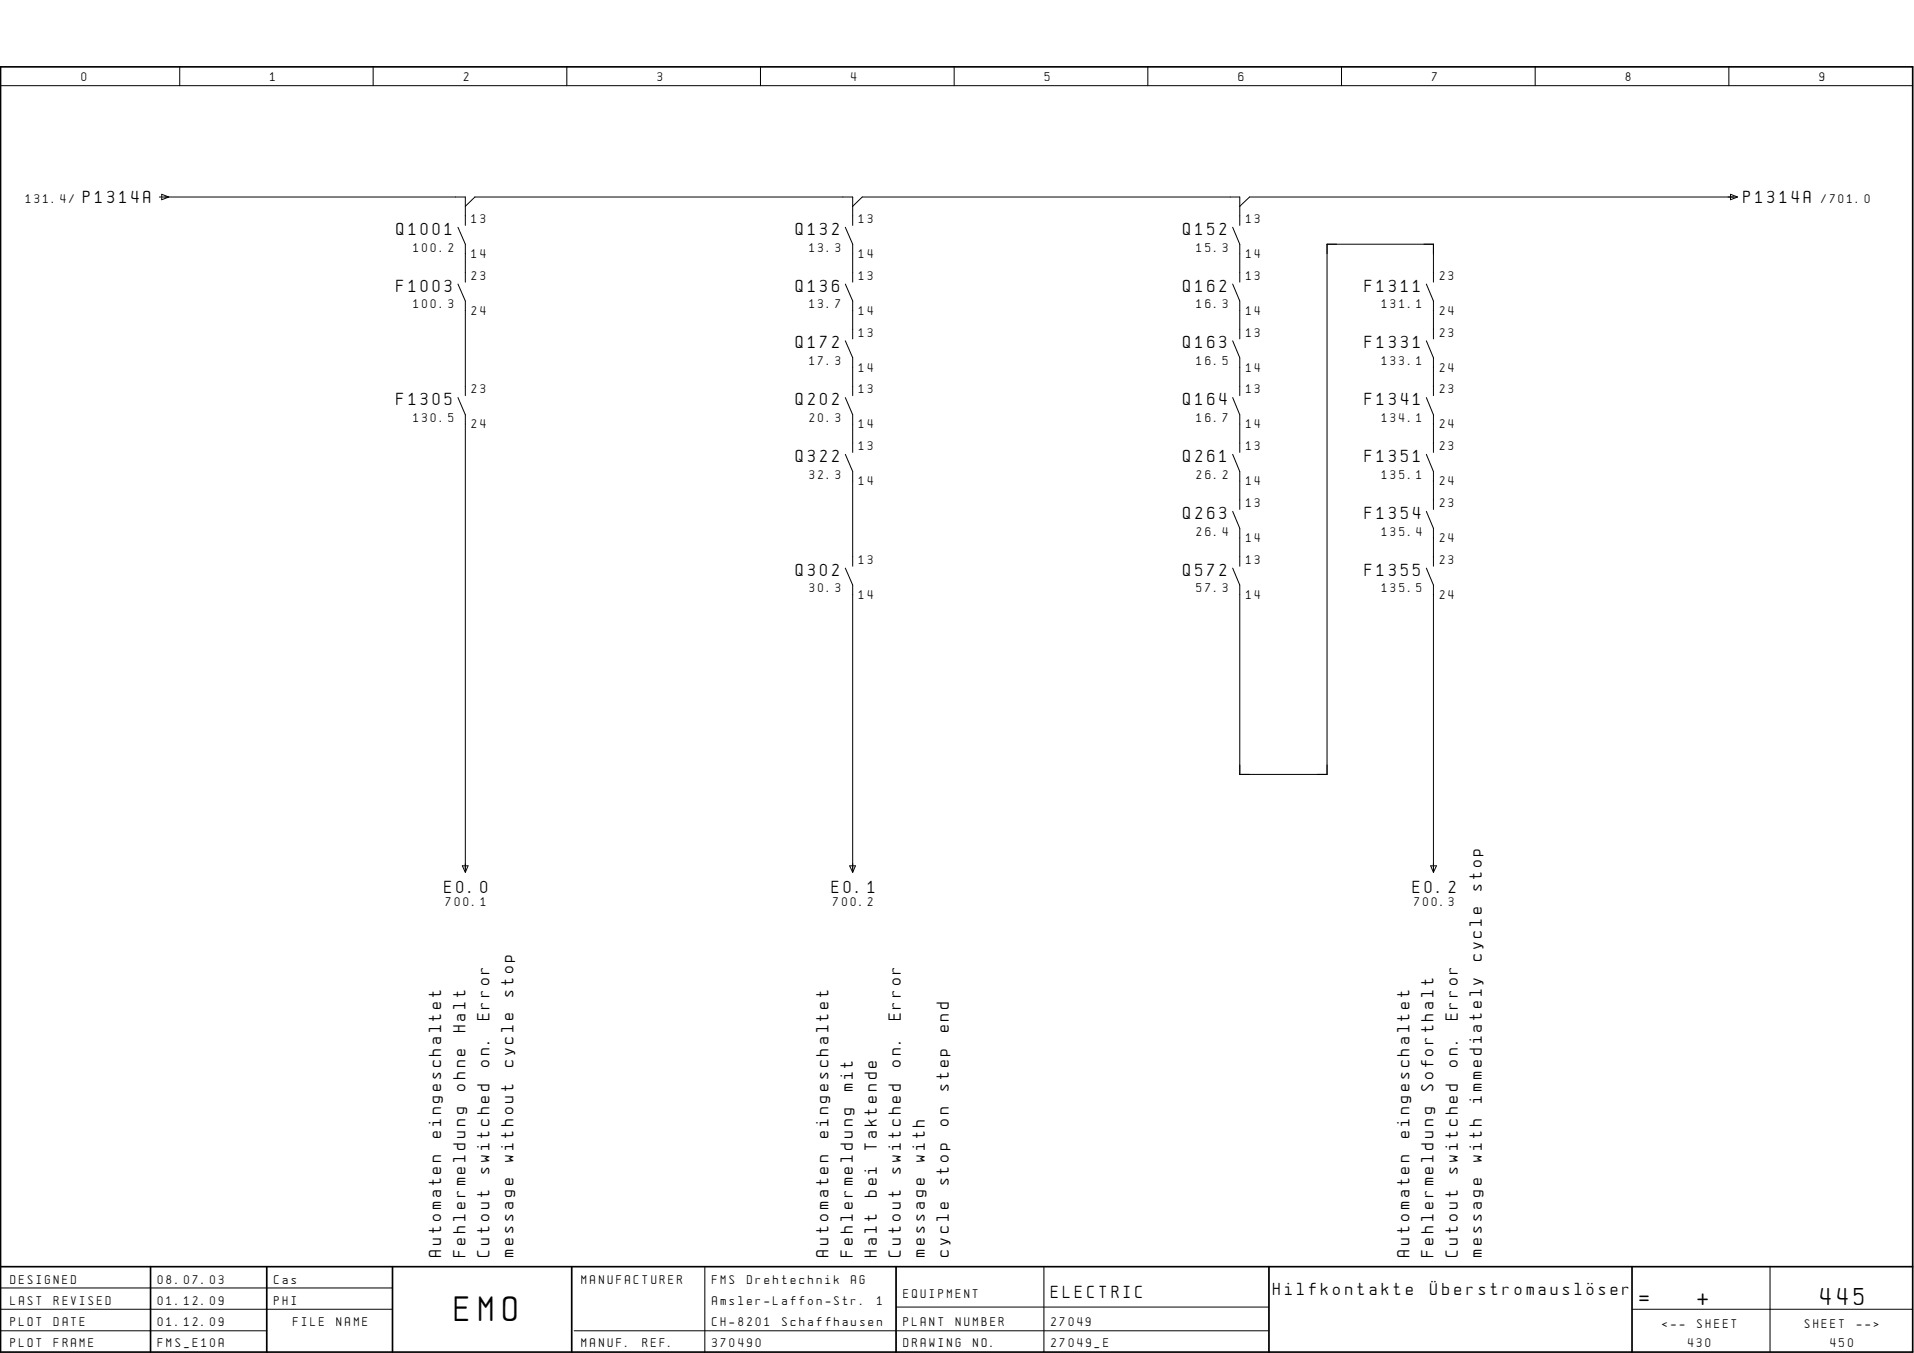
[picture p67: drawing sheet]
<svg xmlns="http://www.w3.org/2000/svg" width="297mm" height="210mm" viewBox="0 0 297 210" stroke-linecap="round" stroke-linejoin="round" font-family="sans-serif">
<defs><g id="words">
<text font-size="4.4" x="70.6" y="205">EMO</text>
<g font-size="3">
<text x="254.4" y="202.4">=</text>
<text x="263.4" y="202.4">+</text>
<text x="282.5" y="202.4">445</text>
</g>
<g font-size="2.2">
<text x="12.9" y="31.5">P1314A</text>
<text x="270.6" y="31.5">P1314A</text>
<text x="61.5" y="36.4">Q1001</text>
<text x="123.5" y="36.4">Q132</text>
<text x="183.6" y="36.4">Q152</text>
<text x="61.5" y="45.3">F1003</text>
<text x="123.5" y="45.3">Q136</text>
<text x="183.6" y="45.3">Q162</text>
<text x="211.8" y="45.3">F1311</text>
<text x="123.5" y="54.1">Q172</text>
<text x="183.6" y="54.1">Q163</text>
<text x="211.8" y="54.1">F1331</text>
<text x="61.5" y="62.9">F1305</text>
<text x="123.5" y="62.9">Q202</text>
<text x="183.6" y="62.9">Q164</text>
<text x="211.8" y="62.9">F1341</text>
<text x="123.5" y="71.7">Q322</text>
<text x="183.6" y="71.7">Q261</text>
<text x="211.8" y="71.7">F1351</text>
<text x="183.6" y="80.5">Q263</text>
<text x="211.8" y="80.5">F1354</text>
<text x="123.5" y="89.3">Q302</text>
<text x="183.6" y="89.3">Q572</text>
<text x="211.8" y="89.3">F1355</text>
<text x="69" y="138.5">E0.0</text>
<text x="129.1" y="138.5">E0.1</text>
<text x="219.2" y="138.5">E0.2</text>
<text x="230" y="138.2" transform="rotate(-90 230 138.2)">stop</text>
<text x="230" y="149.1" transform="rotate(-90 230 149.1)">cycle</text>
<text x="79.7" y="154.6" transform="rotate(-90 79.7 154.6)">stop</text>
<text x="72.2" y="160.1" transform="rotate(-90 72.2 160.1)">Halt</text>
<text x="75.9" y="158.3" transform="rotate(-90 75.9 158.3)">Error</text>
<text x="139.8" y="158.3" transform="rotate(-90 139.8 158.3)">Error</text>
<text x="147.3" y="160.1" transform="rotate(-90 147.3 160.1)">end</text>
<text x="226.2" y="158.3" transform="rotate(-90 226.2 158.3)">Error</text>
<text x="75.9" y="165.6" transform="rotate(-90 75.9 165.6)">on.</text>
<text x="79.7" y="165.6" transform="rotate(-90 79.7 165.6)">cycle</text>
<text x="139.8" y="165.6" transform="rotate(-90 139.8 165.6)">on.</text>
<text x="226.2" y="165.6" transform="rotate(-90 226.2 165.6)">on.</text>
<text x="72.2" y="169.2" transform="rotate(-90 72.2 169.2)">ohne</text>
<text x="132.3" y="169.3" transform="rotate(-90 132.3 169.3)">mit</text>
<text x="147.3" y="169.2" transform="rotate(-90 147.3 169.2)">step</text>
<text x="222.5" y="169.2" transform="rotate(-90 222.5 169.2)">Soforthalt</text>
<text x="230" y="171.1" transform="rotate(-90 230 171.1)">immediately</text>
<text x="68.4" y="176.6" transform="rotate(-90 68.4 176.6)">eingeschaltet</text>
<text x="128.6" y="176.6" transform="rotate(-90 128.6 176.6)">eingeschaltet</text>
<text x="136.1" y="178.4" transform="rotate(-90 136.1 178.4)">Taktende</text>
<text x="147.3" y="174.8" transform="rotate(-90 147.3 174.8)">on</text>
<text x="218.7" y="176.6" transform="rotate(-90 218.7 176.6)">eingeschaltet</text>
<text x="75.9" y="182.1" transform="rotate(-90 75.9 182.1)">switched</text>
<text x="79.7" y="180.3" transform="rotate(-90 79.7 180.3)">without</text>
<text x="136.1" y="185.8" transform="rotate(-90 136.1 185.8)">bei</text>
<text x="139.8" y="182.1" transform="rotate(-90 139.8 182.1)">switched</text>
<text x="143.5" y="180.3" transform="rotate(-90 143.5 180.3)">with</text>
<text x="147.3" y="183.9" transform="rotate(-90 147.3 183.9)">stop</text>
<text x="226.2" y="182.1" transform="rotate(-90 226.2 182.1)">switched</text>
<text x="230" y="180.3" transform="rotate(-90 230 180.3)">with</text>
<text x="68.4" y="194.9" transform="rotate(-90 68.4 194.9)">Automaten</text>
<text x="72.2" y="194.9" transform="rotate(-90 72.2 194.9)">Fehlermeldung</text>
<text x="75.9" y="194.9" transform="rotate(-90 75.9 194.9)">Cutout</text>
<text x="79.7" y="194.9" transform="rotate(-90 79.7 194.9)">message</text>
<text x="128.6" y="194.9" transform="rotate(-90 128.6 194.9)">Automaten</text>
<text x="132.3" y="194.9" transform="rotate(-90 132.3 194.9)">Fehlermeldung</text>
<text x="136.1" y="194.9" transform="rotate(-90 136.1 194.9)">Halt</text>
<text x="139.8" y="194.9" transform="rotate(-90 139.8 194.9)">Cutout</text>
<text x="143.5" y="194.9" transform="rotate(-90 143.5 194.9)">message</text>
<text x="147.3" y="194.9" transform="rotate(-90 147.3 194.9)">cycle</text>
<text x="218.7" y="194.9" transform="rotate(-90 218.7 194.9)">Automaten</text>
<text x="222.5" y="194.9" transform="rotate(-90 222.5 194.9)">Fehlermeldung</text>
<text x="226.2" y="194.9" transform="rotate(-90 226.2 194.9)">Cutout</text>
<text x="230" y="194.9" transform="rotate(-90 230 194.9)">message</text>
<text x="163.1" y="201.3">ELECTRIC</text>
<text x="197.6" y="201">Hilfkontakte</text>
<text x="221.9" y="201">šberstromausl”ser</text>
</g>
<g font-size="1.6">
<text x="12.7" y="12.6">0</text>
<text x="41.9" y="12.6">1</text>
<text x="72" y="12.6">2</text>
<text x="102.1" y="12.6">3</text>
<text x="132.1" y="12.6">4</text>
<text x="162.1" y="12.6">5</text>
<text x="192.2" y="12.6">6</text>
<text x="222.2" y="12.6">7</text>
<text x="252.3" y="12.6">8</text>
<text x="282.4" y="12.6">9</text>
<text x="4" y="31.5">131.4/</text>
<text x="73.2" y="34.6">13</text>
<text x="133.3" y="34.6">13</text>
<text x="193.4" y="34.6">13</text>
<text x="282.7" y="31.5">/701.0</text>
<text x="64.2" y="39">100.2</text>
<text x="73.2" y="40">14</text>
<text x="125.6" y="39">13.3</text>
<text x="133.3" y="40">14</text>
<text x="185.7" y="39">15.3</text>
<text x="193.4" y="40">14</text>
<text x="64.2" y="47.8">100.3</text>
<text x="73.2" y="43.4">23</text>
<text x="125.6" y="47.8">13.7</text>
<text x="133.3" y="43.4">13</text>
<text x="185.7" y="47.8">16.3</text>
<text x="193.4" y="43.4">13</text>
<text x="214.5" y="47.8">131.1</text>
<text x="223.4" y="43.4">23</text>
<text x="73.2" y="48.9">24</text>
<text x="133.3" y="48.9">14</text>
<text x="133.3" y="52.2">13</text>
<text x="193.4" y="48.9">14</text>
<text x="193.4" y="52.2">13</text>
<text x="223.4" y="48.9">24</text>
<text x="223.4" y="52.2">23</text>
<text x="125.6" y="56.6">17.3</text>
<text x="133.3" y="57.7">14</text>
<text x="185.7" y="56.6">16.5</text>
<text x="193.4" y="57.7">14</text>
<text x="214.5" y="56.6">133.1</text>
<text x="223.4" y="57.7">24</text>
<text x="64.2" y="65.4">130.5</text>
<text x="73.2" y="61">23</text>
<text x="125.6" y="65.4">20.3</text>
<text x="133.3" y="61">13</text>
<text x="185.7" y="65.4">16.7</text>
<text x="193.4" y="61">13</text>
<text x="214.5" y="65.4">134.1</text>
<text x="223.4" y="61">23</text>
<text x="73.2" y="66.5">24</text>
<text x="133.3" y="66.5">14</text>
<text x="133.3" y="69.8">13</text>
<text x="193.4" y="69.8">13</text>
<text x="193.4" y="66.5">14</text>
<text x="223.4" y="66.5">24</text>
<text x="223.4" y="69.8">23</text>
<text x="125.6" y="74.3">32.3</text>
<text x="133.3" y="75.3">14</text>
<text x="185.7" y="74.3">26.2</text>
<text x="193.4" y="75.3">14</text>
<text x="214.5" y="74.3">135.1</text>
<text x="223.4" y="75.3">24</text>
<text x="185.7" y="83.1">26.4</text>
<text x="193.4" y="78.7">13</text>
<text x="214.5" y="83.1">135.4</text>
<text x="223.4" y="78.7">23</text>
<text x="133.3" y="87.5">13</text>
<text x="193.4" y="84.1">14</text>
<text x="193.4" y="87.5">13</text>
<text x="223.4" y="84.1">24</text>
<text x="223.4" y="87.5">23</text>
<text x="125.6" y="91.9">30.3</text>
<text x="133.3" y="92.9">14</text>
<text x="185.7" y="91.9">57.3</text>
<text x="193.4" y="92.9">14</text>
<text x="214.5" y="91.9">135.5</text>
<text x="223.4" y="92.9">24</text>
<text x="69.2" y="140.6">700.1</text>
<text x="129.3" y="140.6">700.2</text>
<text x="219.5" y="140.6">700.3</text>
<text x="1.6" y="199.1">DESIGNED</text>
<text x="1.6" y="202.4">LAST</text>
<text x="8.4" y="202.4">REVISED</text>
<text x="24.5" y="199.1">08.07.03</text>
<text x="24.5" y="202.4">01.12.09</text>
<text x="42.5" y="199.1">Cas</text>
<text x="42.5" y="202.4">PHI</text>
<text x="90.3" y="199.1">MANUFACTURER</text>
<text x="110.5" y="202.4">Amsler-Laffon-Str.</text>
<text x="110.5" y="199.1">FMS</text>
<text x="115.9" y="199.1">Drehtechnik</text>
<text x="132.1" y="199.1">AG</text>
<text x="136.1" y="202.4">1</text>
<text x="140.2" y="201.3">EQUIPMENT</text>
<text x="1.6" y="205.7">PLOT</text>
<text x="1.6" y="209">PLOT</text>
<text x="8.4" y="205.7">DATE</text>
<text x="8.4" y="209">FRAME</text>
<text x="24.5" y="205.7">01.12.09</text>
<text x="24.5" y="209">FMS_E10A</text>
<text x="45.5" y="205.7">FILE</text>
<text x="52.2" y="205.7">NAME</text>
<text x="90.3" y="209">MANUF.</text>
<text x="99.7" y="209">REF.</text>
<text x="110.5" y="209">370490</text>
<text x="110.5" y="205.7">CH-8201</text>
<text x="121.4" y="205.7">Schaffhausen</text>
<text x="140.2" y="205.7">PLANT</text>
<text x="140.2" y="209">DRAWING</text>
<text x="148.3" y="205.7">NUMBER</text>
<text x="151" y="209">NO.</text>
<text x="163.1" y="205.7">27049</text>
<text x="163.1" y="209">27049_E</text>
<text x="258" y="206.1">&lt;--</text>
<text x="262" y="209">430</text>
<text x="263.4" y="206.1">SHEET</text>
<text x="280.1" y="206.1">SHEET</text>
<text x="284.1" y="209">450</text>
<text x="288.2" y="206.1">--&gt;</text>
</g>
</g></defs>
<g fill="none" stroke="#000" stroke-width=".16">
<path d="M.1 13.3h296.7M27.9 10.4v2.9M57.9 10.4v2.9M88 10.4v2.9M118 10.4v2.9M148.1 10.4v2.9M178.1 10.4v2.9M208.2 10.4v2.9M238.2 10.4v2.9M268.3 10.4v2.9M24.7 30.6h47.5v4.4M25.1 30.1l1.1 .5-1.1 .4z"/>
<path d="M71.1 35.3l1.1 2.6v5.9M72.2 32l1.5-1.4h58.6v4.4M131.2 35.3l1.1 2.6v5.9M132.3 32l1.5-1.4h58.6v4.4M191.3 35.3l1.1 2.6v5.9M268.6 30.1l1.1 .5-1.1 .4zM269.6 30.6h-75.7l-1.5 1.4M71.1 44.1l1.1 2.6v14.7M131.2 44.1l1.1 2.6v5.9M131.2 52.9l1.1 2.6v5.9M191.3 44.1l1.1 2.6v5.9M191.3 52.9l1.1 2.6v5.9"/>
<path d="M221.4 44.1l1.1 2.6v5.9M221.4 52.9l1.1 2.6v5.9M222.5 43.8v-5.9h-16.6v82.2h-13.5v-29.3l-1.1-2.7M71.1 61.7l1.1 2.6v71M131.2 61.7l1.1 2.6v5.9M131.2 70.5l1.1 2.7v14.6M191.3 61.7l1.1 2.6v5.9M191.3 70.5l1.1 2.7v5.8M191.3 79.3l1.1 2.7v5.8M221.4 61.7l1.1 2.6v5.9M221.4 70.5l1.1 2.7v5.8M221.4 79.3l1.1 2.7v5.8"/>
<path d="M131.2 88.1l1.1 2.7v44.5M221.4 88.1l1.1 2.7v44.5M71.8 134.3h.8l-.4 1zM131.9 134.3h.9l-.5 1zM222 134.3h.9l-.4 1zM.1 199.8h60.8M109.4 196.5v13.3M162 196.5v13.3M274.7 196.5v13.3M.1 203.1h60.8M.1 206.5h41.3M89.1 206.5h107.8"/>
<path d="M139.1 202.8h57.8M253.3 203.1h43.5"/>
</g>
<path d="M.1 10.4h296.7v199.4h-296.7zM.1 196.5h296.7M23.4 196.5v13.3M41.4 196.5v13.3M60.9 196.5v13.3M88.7 196.5v13.3M139.1 196.5v13.3M196.9 196.5v13.3M253.3 196.5v13.3" fill="none" stroke="#000" stroke-width=".26"/>
<use href="#words"/>
</svg>
